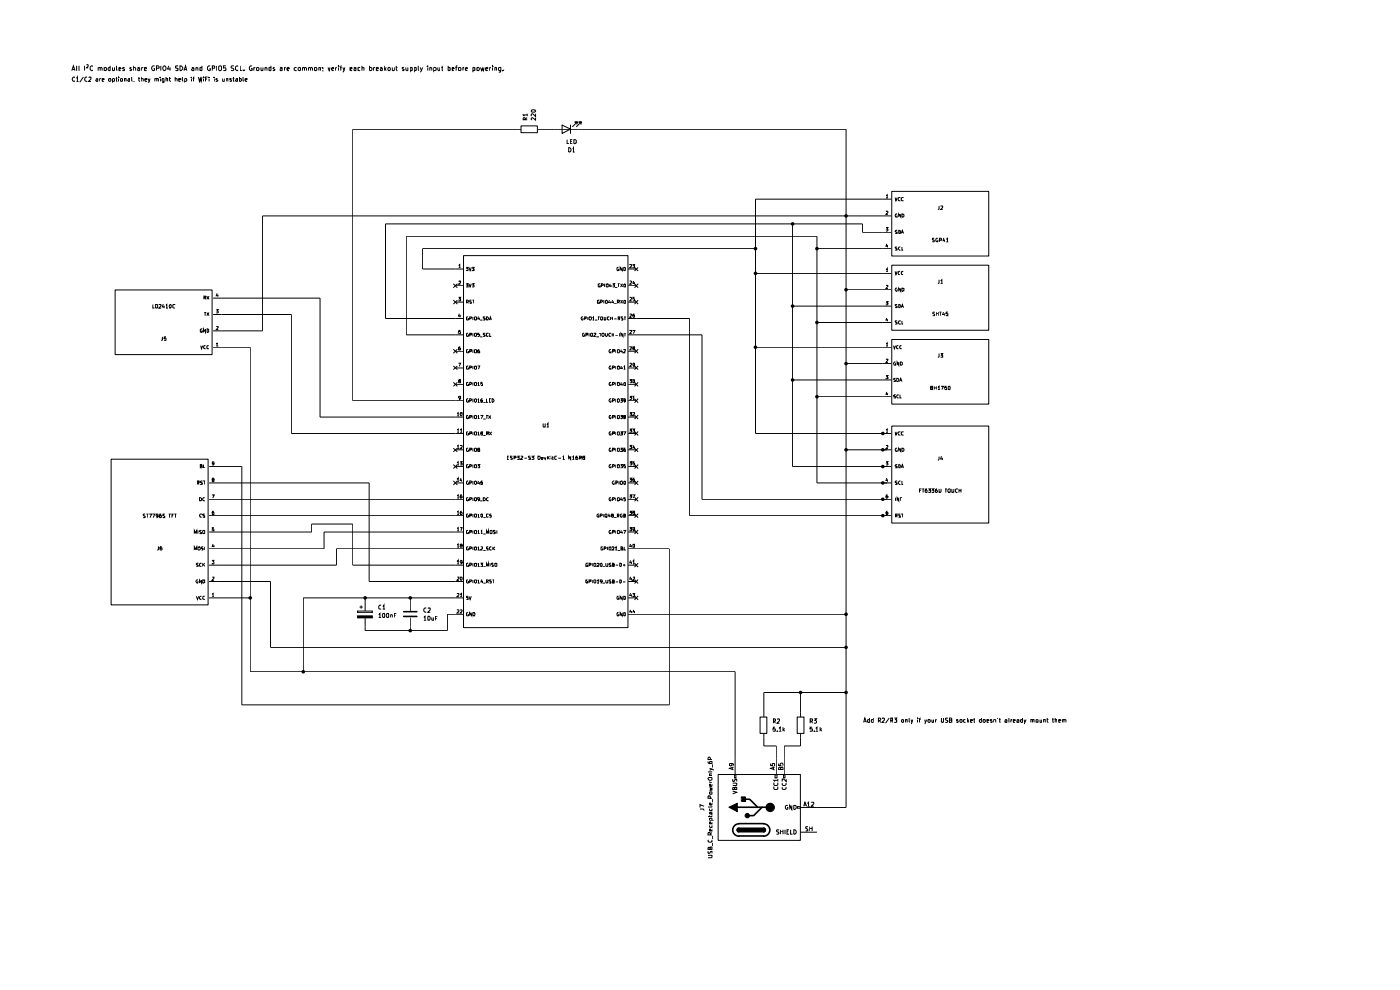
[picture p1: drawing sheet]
<svg xmlns="http://www.w3.org/2000/svg" width="297mm" height="210mm" viewBox="0 0 297 210" stroke-linecap="round" stroke-linejoin="round" font-family="sans-serif">
<g fill="none" stroke="#000" stroke-width=".21">
<path d="M15.2 15l.4-1 .3 1M15.3 14.7h.5M15.9 16.4a.42 .42 0 0 0-.6 .4 .42 .42 0 0 0 .6 .4M16.3 14v1M16.3 16.6l.1-.3v1M16.3 17.3h.4M16.8 14v1M17.7 16.3l-.8 1.1M17.9 14v1M18.4 13.8h.3v.2l-.3 .4h.3M18.5 16.4a.4 .4 0 0 0-.6 .4 .4 .4 0 0 0 .6 .4M18.8 16.4h.5v.4l-.5 .5h.5"/>
<path d="M19.7 14h-.3l-.3 .2v.5l.3 .3 .3-.1M20.4 16.7l.3 .1v.5M20.7 16.8l-.4 .2 .2 .3 .2-.1M20.8 14.4h.4v.6M20.8 14.3v.7M21.2 16.7v.6M21.2 14.5l.2-.2 .3 .2v.5M21.4 16.7l-.2 .1M21.7 16.9l.4-.1-.1-.1h-.3v.5h.3M22.1 14.4l.3-.1 .2 .2v.3l-.2 .2-.3-.1zM23.1 16.7h.3l.1 .1-.1 .5-.4-.2zM23.4 14.4l-.3-.1-.2 .2v.3l.2 .2 .3-.1"/>
<path d="M23.4 14v1M23.9 14.3v.6h.4M23.9 17.2h.4l-.1-.5h-.3v.8M24.3 14.3v.7M24.5 16.7h.4M24.7 14v.8l.2 .2M24.7 16.3v.9l.2 .1M25.1 16.3v.1M25.1 16.7v.6M25.2 14.6h.4l-.1-.3-.3 .1v.5h.4M25.6 16.8l.3-.1 .1 .5h-.4zM26.4 14.4l-.2-.1-.2 .2 .3 .1 .1 .3h-.4"/>
<path d="M26.4 16.8l.3-.1v.6M26.4 16.7v.6M27.2 16.7h.3v.6M27.5 16.8l-.4 .2 .2 .3 .2-.1M27.8 14.4l-.1-.1-.2 .2 .4 .3-.1 .2-.3-.1M27.9 16.3v.8l.2 .2M28.4 14.4l.2-.1 .2 .2v.5M28.4 14v1M28.4 17.2v.2M29.2 14.4l.3-.1 .1 .2v.5M29.4 16.7h.3M29.5 16.3v.8l.2 .2"/>
<path d="M29.6 14.6h-.4l.1 .4 .3-.1M30 16.8h.4v.5M30 16.3v1M30.1 14.3v.7M30.4 14.3l-.3 .2M30.6 14.6h.5l-.1-.3-.4 .1v.5h.5M30.7 16.9l.5-.1v-.1l-.5 .1v.3l.2 .2 .3-.1M31.4 16.7l.3 .6M31.8 16.7l-.2 .7-.2 .1M32.8 14a.45 .45 0 0 0-.6 .5 .45 .45 0 0 0 .6 .4v-.3h-.2M32.8 16.8h.5v.5M32.8 16.7v.6"/>
<path d="M33.2 14.5h.5v-.5h-.5v1M33.3 16.8h.3v.5M34 16.3v.1M34 16.7v.6M34.1 14v1M34.6 14.1l.4-.1a.6 .6 0 0 1 0 1h-.2a.6 .6 0 0 1-.2-.9zM34.8 17.2l-.3 .1-.1-.2 .1-.4h.3v.7h-.3M35.2 16.8l.4-.1v.6M35.2 16.3v1M35.8 14l-.2 .6h.5M35.9 16.7h.3M36 16.3v.8l.2 .2"/>
<path d="M36.1 14.3v.7M37.2 16.8h.4v.5M37.2 16.3v1M37.8 14h-.6v.4l.6 .2v.3h-.6M37.9 16.9l.4-.1v-.1h-.4v.5h.4M38.2 14h.2l.4 .4-.4 .6h-.2zM38.7 16.3v.8l.2 .2M39 15l.4-1 .2 1M39.1 14.7h.4M39.2 17.2l.2 .1 .2-.2-.1-.4h-.3v.8M40.6 16.3v.1M40.6 16.7v.6"/>
<path d="M40.7 14.4l.3-.1 .1 .2v.5M40.9 16.7h.3M41.1 14.6h-.3l-.2 .1 .2 .3 .3-.1M41.2 16.3l-.1 .1v.9M41.6 14.4l.2-.1 .2 .2v.5M41.6 14.3v.7M42.1 16.3l.2 1 .2-.7 .2 .7 .1-1M42.8 14.4h-.4v.5h.4M42.8 14v1M43.2 16.3v.1M43.2 16.7v.6M43.6 16.8h.3"/>
<path d="M44 16.3h-.4v1M44.4 16.3v.1M44.4 16.7v.6M44.5 14h-.2l-.3 .2v.5l.3 .3 .3-.1v-.3h-.2M45 14.5h.5v-.5h-.5v1M45.5 16.3v.1M45.5 16.7v.6M46 14v1M46.1 16.7h-.2l-.1 .1 .4 .3-.1 .2-.3-.1M46.6 14l.4 .1v.7l-.2 .2-.4-.2v-.7zM47.2 16.7v.5h.4M47.6 16.7v.6"/>
<path d="M47.9 14h-.5v.5h.5v.4h-.5M48 16.8l.3-.1v.6M48 16.7v.6M49.1 16.7h-.3v.2l.3 .1-.1 .3-.2-.1M49.4 16.7h.3M49.5 16.3v.9l.2 .1M49.6 14h-.4l-.2 .2 .2 .3 .3 .1 .1 .2-.2 .2-.4-.1M50 16.7h.4v.6M50.4 16.8l-.5 .2 .2 .3 .3-.1M50.5 14h-.2l-.4 .2v.5l.4 .3 .2-.1M50.8 16.7h.3l.1 .1-.2 .5-.2-.1M50.8 16.3v1"/>
<path d="M51 14v1h.4M51.6 16.3v.8l.1 .2M51.7 14.9v.1M52 16.9l.4-.1v-.1l-.4 .1v.3l.1 .2 .3-.1M53.4 14h-.2l-.3 .2v.5l.3 .3 .3-.1v-.3h-.3M53.8 14.3v.7M54.2 14.3l-.4 .2M54.4 14.4l.4-.1 .1 .2v.3l-.1 .2-.4-.1zM55.4 14.3v.6h.4M55.8 14.3v.7M56.2 14.4l.3-.1 .1 .2v.5M56.2 14.3v.7"/>
<path d="M57.5 14.4h-.4v.5h.4M57.5 14v1M58.2 14.4l-.1-.1-.2 .2 .4 .3-.1 .2-.3-.1M59.4 14.4h.5v.6M59.9 14.6h-.5l.1 .4 .4-.1M60.4 14.3v.7M60.6 14.3l-.2 .2M60.9 14.6h.5l-.2-.3-.3 .2v.3l.1 .2 .3-.1M62.9 14.4l-.3-.1-.2 .2 .1 .4h.4M63.2 14.5l.2-.2 .3 .1v.5l-.3 .1-.2-.2zM64.2 14.4l.2-.1 .2 .2v.5M64.2 14.3v.7"/>
<path d="M64.6 14.5l.2-.2 .2 .2v.5M65.4 14.4l.3-.1 .2 .2v.5M65.4 14.3v.7M65.9 14.5l.1-.2 .3 .2v.5M66.7 14.4l.4-.1 .1 .2v.3l-.1 .2-.4-.1zM67.6 14.4h.4v.6M67.6 14.3v.7M68.5 14.9l-.1 .2M68.5 14.4v.1M69.6 14.3l.2 .7 .2-.7M70.4 14.6h.4l-.1-.3-.3 .2v.3l.1 .2 .3-.1M71.2 14.3v.7"/>
<path d="M71.5 14.3l-.3 .2M71.8 14h.1M71.8 14.3v.7M72.1 14.3h.4M72.5 14h-.2v1M72.7 14.3l.3 .7M73.1 14.3l-.4 1M74.2 14.6h.5l-.1-.3-.4 .1v.5h.5M75.1 14.4h.4v.6M75.5 14.6h-.4l.1 .4 .3-.1M76.4 14.4h-.5v.5h.5M76.8 14.4h.4v.6"/>
<path d="M76.8 14v1M78.4 14.4l.2-.1 .3 .2-.1 .4h-.4M78.4 14v1M79.2 14.3v.7M79.6 14.3l-.4 .2M79.8 14.6h.5l-.1-.3-.4 .1v.5h.5M80.7 14.4l.2-.1 .2 .2v.5M81.1 14.6h-.4l.1 .4 .3-.1M81.5 14v1M81.6 14.6l.4 .4M82 14.3l-.5 .4M82.3 14.5l.2-.2 .3 .2v.3l-.2 .2-.3-.2z"/>
<path d="M83.2 14.3v.6h.4M83.6 14.3v.7M84 14.3h.3M84.1 14v.8l.2 .2M85.7 14.4l-.3-.1-.1 .3 .5 .2-.2 .2-.3-.1M86.1 14.3v.5l.2 .2 .2-.1M86.5 14.3v.7M87 14.4h.5v.5h-.5M87 14.3v1M87.9 14.4h.4v.5h-.4M87.9 14.3v1M88.7 14v.8l.2 .2"/>
<path d="M89.1 14.3l.3 .7M89.7 14.3l-.6 1M90.8 14h.1M90.8 14.3v.7M91.2 14.4l.2-.1 .2 .2v.5M91.2 14.3v.7M92 14.4l.3-.1 .2 .2v.4h-.5M92 14.3v1M92.9 14.3v.5l.1 .2 .3-.1M93.3 14.3v.7M93.6 14.3h.4M93.8 14v.9l.2 .1"/>
<path d="M95.1 14.4h.4v.5h-.4M95.1 14v1M95.9 14.6h.4l-.1-.3-.3 .1v.5h.4M96.6 14.3h.4M97 14h-.2v1M97.3 14.4l.3-.1 .2 .2v.3l-.2 .2-.3-.1zM98.2 14.3v.7M98.5 14.3l-.3 .2M98.7 14.6h.4v-.3l-.4 .2v.3l.2 .2 .2-.1M100.3 14.4h.4v.5h-.4M100.3 14.3v1M101.2 14.4l.3-.1 .2 .2v.3l-.2 .2-.3-.1z"/>
<path d="M101.9 14.3l.3 .7 .2-.5 .1 .5 .2-.7M103 14.6h.5l-.1-.3-.4 .1v.5h.5M103.9 14.3v.7M104.1 14.3l-.2 .2M104.5 14h.1M104.5 14.3v.7M105 14.4h.3v.6M105 14.3v.7M106.3 14.3v.8l-.2 .2-.3-.1M106.3 14.4l-.4-.1-.2 .2v.3l.2 .2 .4-.1M106.7 14.9v.1M110.5 26.7h3.5v1.4h-3.5z"/>
<path d="M110.6 27.4h-35.8v57.6h23.6M111.4 25.4l-.1-.4-.3 .1v.3h.8M111.8 24.4h-.8l.2 .2M111.8 25l-.4 .2M111.8 24.1v.5M112.8 23.4a.53 .53 0 0 1 .8 .2l-.2 .2h-.5l-.2-.2zM113.6 25v.5l-.7-.5-.2 .1 .1 .4M113.6 24.1v.6l-.7-.6-.2 .2 .1 .3M114 27.4h65.5v143.9h-9.7M119.2 26.5l1.8 .9-1.8 .9zM120.3 29.6v.9h.4M120.6 31.3a.47 .47 0 0 1 .6 .5 .47 .47 0 0 1-.6 .5z"/>
<path d="M121 30.1h.3M121 26.5v1.8M121.4 29.6h-.4v.9h.4M121.5 31.6l.2-.3v1M121.5 32.3h.4M121.7 29.6h.4l.2 .2v.5l-.3 .2h-.3zM122.4 26.4v-.5h-.5h.5l-1 1M123.3 26.4v-.5h-.5h.5l-1 1M97.3 56.3l.2-.2v.7M97.3 59.7h.4v.2l-.4 .4h.4M97.3 56.8h.4M98.3 54.2h34.9v78.9h-34.9z"/>
<path d="M98.9 56.7h.4l-.2 .3 .2 .1v.2h-.4M99.5 56.7l.2 .7 .3-.7M100.2 56.7h.4l-.3 .3h.2l.1 .3h-.4M131.2 56.7h-.2l-.1 .2 .1 .5 .3-.1v-.2h-.2M132 56.7v.7l-.4-.7v.7M132.3 56.7l.4 .1-.1 .6h-.3zM133.3 57.1h1.7M133.6 56.2l.3-.1 .1 .2-.4 .5h.4M133.6 59.7l.3-.1 .1 .2-.4 .5h.4M134.2 56.1h.4l-.2 .3 .2 .1v.3l-.4-.1M134.4 59.6l-.1 .5h.4M134.6 59.9v.4"/>
<path d="M134.6 56.7l.8 .8M135.4 56.7l-.8 .8M160.3 52.7h-70.6v4.4h8.7M160.3 58h28.8M168.1 47.5v51.5h21M173.3 52.7h15.8M188 57.2l.2-.2v.7M188 41.5l.2-.2v.7M188 44.9l.2-.1 .2 .2-.4 .5h.4M188 48.3h.4l-.3 .3h.2l.1 .2-.2 .2-.2-.1M188 57.7h.4M188 42h.4"/>
<path d="M188.1 51.7l-.1 .5h.4M188.3 52v.5M189.1 45.8h-133.4v24.4h-10.5M189.1 49.3h-6.1v-1.8h-101.2v20.1h16.6M189.1 42.2h-28.8v49.7h28.8M189.2 56.3h20.6v13.8h-20.6zM189.2 40.6h20.6v13.7h-20.6zM189.9 57.6l.2 .6 .2-.6M189.9 41.9l.2 .7 .2-.7M190.3 45.5l-.1-.1a.38 .38 0 0 0-.3 .3 .38 .38 0 0 0 .2 .4h.2l-.1-.3M190.3 48.9l-.2-.1-.2 .2 .4 .3v.2h-.4M190.3 52.4h-.3l-.1 .2a.29 .29 0 0 1 .3 .1 .29 .29 0 0 1 0 .4l-.3-.1"/>
<path d="M190.7 48.8l.3 .2-.1 .5h-.2zM190.9 57.7l-.1-.1a.38 .38 0 0 0-.3 .3 .38 .38 0 0 0 .2 .3h.2M190.9 42l-.2-.1-.2 .3 .2 .4 .2-.1M191 52.4h-.3l-.1 .3 .2 .4 .2-.1M191.1 45.4v.7l-.4-.7v.7M191.2 49.5l.2-.7 .3 .7M191.3 49.4h.3M191.3 45.4l.5 .1v.4l-.2 .2h-.3zM191.3 52.4v.7h.3M191.6 57.7l-.1-.1a.38 .38 0 0 0-.3 .3 .38 .38 0 0 0 .1 .3h.3M191.6 42l-.3-.1-.1 .3 .1 .4 .3-.1M198.2 50.5h-.3l-.1 .2 .4 .3v.2h-.4"/>
<path d="M199 50.5l-.5 .2 .1 .5 .3 .1v-.3M199.2 59.3v.7l-.2 .1M199.2 43.7v.6l-.2 .1M199.3 51h.3l.1-.4-.4-.1v.8M199.6 59.6l.2-.3v.8M199.6 43.8h.4v.2l-.4 .4h.4M200.2 50.5l-.1 .5h.4M200.4 50.8v.5M200.7 50.7l.3-.2v.8M200.7 51.3h.5M24.4 61.5h20.6v13.7h-20.6zM32.4 64.6v.8h.4"/>
<path d="M33 64.6l.4 .1v.6l-.4 .1zM33.8 64.7l.3-.1 .1 .2-.5 .6h.5M34.5 71.5v.6l-.3 .1M34.6 64.5l-.1 .6h.5M34.8 64.8v.6M35.2 64.8l.2-.2v.8M35.2 71.5h-.3l-.1 .3 .3-.1 .1 .4h-.4M35.2 65.4h.4M36.1 64.6l.2 .2v.4l-.2 .2a.51 .51 0 0 1 0-.8zM37.1 64.7l-.4-.1v.2v.4l.2 .2 .2-.1M42.6 73.3l.2 .7 .2-.7M42.8 69.8h-.1l-.2 .1v.5l.2 .1 .2-.1v-.2h-.1"/>
<path d="M43.3 63.2h.3v-.4h-.3v.7M43.3 66.3h.4M43.4 63.2l.3 .3M43.5 66.3v.7M43.6 73.3h-.3a.32 .32 0 0 0-.1 .4 .32 .32 0 0 0 .4 .2M43.6 69.8v.7l-.4-.7v.7M43.9 66.3l.5 .7M43.9 62.8l.5 .7M43.9 69.8l.4 .1v.5l-.2 .1h-.2zM44.3 73.3h-.3a.32 .32 0 0 0-.1 .4 .32 .32 0 0 0 .4 .2M44.4 66.3l-.5 .7M44.4 62.8l-.5 .7"/>
<path d="M45.2 73.7h7.9v68.8h102.9v21.8M45.2 66.7h16.6v25.2h36.6M45.2 63.2h22.7v25.3h30.5M45.9 72.9l.2-.2v.7M45.9 69.3h.4l-.4 .6h.4M45.9 65.7h.4l-.2 .2 .2 .4-.4 .1M45.9 73.4h.4M46.1 62.2l-.2 .5h.4M46.2 62.5v.4M96.2 60.2l.8 .8M96.2 63.7l.8 .8M96.2 77.6l.8 .8"/>
<path d="M96.2 74.1l.8 .8M96.6 60.6h1.8M96.6 64.1h1.8M96.6 74.5h1.8M96.6 78.1h1.8M97 60.2l-.8 .8M97 63.7l-.8 .8M97 77.6l-.8 .8M97 74.1l-.8 .8M97.3 63.1h.4l-.3 .3h.3v.3h-.4M97.3 77h.4l-.3 .7M97.4 66.5l-.1 .6h.4"/>
<path d="M97.6 73.6l-.3 .2v.4h.4l-.1-.4h-.2l-.1 .2M97.6 66.8v.5M97.7 70.1h-.3l-.1 .3h.3l.1 .3h-.4M98.4 71h-12.2v-20.9h87.1v52.3h15.8M98.9 60.2h.4l-.2 .2 .2 .1v.4h-.4M99 64.1l.4-.2-.2-.2h-.2v.6M99.1 64.1l.3 .2M99.3 67.2l-.3 .1v.5h.4v-.2h-.2M99.3 70.7l-.3 .1v.5h.4v-.3h-.2M99.3 74.2h-.3l.1 .6h.3v-.2h-.2M99.3 77.7h-.3l.1 .6 .3-.1v-.1h-.2M99.5 60.2l.2 .7 .3-.7"/>
<path d="M99.6 67.6h.3l.2-.3-.5-.1v.7M99.6 71h.4l.1-.2-.5-.1v.7M99.6 74.5h.4l.1-.3h-.5v.6M99.6 78h.4l.1-.2-.5-.2v.7M100 63.7h-.4v.3l.4 .1v.2h-.4M100.2 60.2h.4l-.3 .2 .3 .4-.4 .1M100.2 63.7h.4M100.3 67.2v.7M100.3 70.7v.7M100.3 74.2v.6M100.3 77.6v.7M100.4 63.7v.6"/>
<path d="M100.7 67.3h.4v.5h-.4zM100.7 70.8h.4v.5h-.4zM100.7 74.2h.4l-.1 .6h-.3zM100.7 77.7h.4l-.1 .6-.3-.1zM101.3 77.6h.5l-.3 .7M101.5 67.1l-.2 .5h.5M101.7 70.7h-.4v.3l.4-.1 .1 .3-.2 .2-.3-.1M101.7 74.2l-.4 .1v.5h.5l-.1-.4h-.3l-.1 .2M101.7 67.4v.5M101.8 67.9h.6M101.8 71.5h.6M102.9 67.2h-.4v.3l.4 .1-.1 .3-.3-.1"/>
<path d="M102.9 70.7l-.4 .1v.1l.4 .3-.1 .2-.3-.1M103.2 67.2h.3a.37 .37 0 0 1 .1 .5 .37 .37 0 0 1-.4 .2zM103.6 70.8h-.4v.5h.4M103.8 67.9l.2-.7 .2 .7M103.9 70.7v.7h.3M103.9 67.6h.3M123.7 67.2h-.3a.32 .32 0 0 0-.1 .4 .32 .32 0 0 0 .4 .2l-.1-.2M123.9 70.7l-.3 .1v.5h.4v-.3h-.1M124 67.6h.3l.1-.4h-.4v.7M124.3 71h.3l.1-.2-.4-.1v.7M124.7 67.2v.7M125 70.7v.7"/>
<path d="M125 67.2h.4l.1 .2-.2 .5-.3-.3zM125.3 70.8h.4v.5h-.4zM125.7 67.4l.2-.2v.7M125.7 67.9h.4M126 70.8h.4l-.4 .6h.4M126.2 67.9h.5M126.5 71.5h.6M126.8 67.2h.4M127 67.2v.7M127.1 63.7h-.2l-.2 .1 .1 .5h.4v-.2h-.2M127.1 70.7h.4M127.2 60.3h-.3l.1 .6h.3v-.3h-.1"/>
<path d="M127.3 70.7v.7M127.4 64.1l.4-.2-.1-.2h-.3v.6M127.4 67.3h.4v.5h-.4zM127.6 60.5h.3l.1-.1-.4-.2v.7M127.8 70.7h.3l.1 .2-.2 .5-.3-.3zM128.1 63.7v.6M128.2 67.2l.1 .7 .2-.1v-.6M128.3 60.2v.7M128.4 70.7v.5l.2 .2 .3-.2v-.5M128.6 60.3h.4l-.1 .6-.3-.1zM128.6 63.7l.3 .1-.1 .5h-.4v-.5zM129.3 63.7l-.2 .5h.4"/>
<path d="M129.3 67.2h-.4v.2v.4h.4M129.4 60.2l-.1 .5h.4M129.4 63.9v.4M129.5 70.8l-.2-.1a.32 .32 0 0 0-.2 .4 .32 .32 0 0 0 .4 .2M129.5 67.2v.7M129.5 67.5h.5M129.6 74.2h-.2l-.2 .2 .2 .4h.2l-.1-.2M129.6 77.7l-.1-.1a.38 .38 0 0 0-.3 .3 .38 .38 0 0 0 .2 .4h.2l-.1-.2M129.6 60.4v.5M129.9 71h.3M129.9 70.7v.7M130 60.2h.4l-.3 .2 .3 .4-.4 .1"/>
<path d="M130 63.7l-.2 .5h.4M130 74.5h.3l.1-.3h-.4v.6M130 78h.3l.1-.2-.4-.2v.7M130 67.2v.7M130.1 63.9v.4M130.2 70.7v.7M130.3 67.6h.5M130.3 64.4h.5M130.5 61h.5M130.6 71.1h.5M130.6 74.2v.6M130.6 77.6v.7"/>
<path d="M131 64.1l.4-.1v-.3h-.4v.6M131.1 74.2h.3l-.1 .6h-.3zM131.1 77.6l.3 .1-.1 .6-.3-.1zM131.1 60.2h.4M131.1 67.6h.3l.1-.4h-.4v.7M131.1 64.1l.3 .2M131.2 60.2v.7M131.3 67.6l.2 .3M131.4 70.7v.7M131.7 60.2l.4 .7M131.7 63.7l.4 .6M131.8 74.2l-.1 .4h.4"/>
<path d="M131.8 77.6l-.1 .5h.4M132 74.4v.4M132 77.9v.4M132.1 60.2l-.4 .7M132.1 63.7l-.4 .6M132.2 67.2h-.4v.3l.4 .1-.1 .3-.3-.1M132.2 70.7v.7l-.5-.7v.7M132.3 60.4l.2-.2 .2 .1v.6l-.4-.1zM132.3 63.8l.2-.1h.2v.6h-.4zM132.3 74.2h.4v.2l-.5 .4h.5M132.3 77.8l.2-.2v.7M132.3 78.3h.4"/>
<path d="M132.4 67.2h.4M132.4 70.7h.4M132.6 67.2v.7M132.6 70.7v.7M133.3 67.6h13v41.8h42.8M133.3 71h15.6v34.9h40.2M133.3 60.6h1.7M133.3 64.1h1.7M133.3 74.5h1.7M133.3 78.1h1.7M133.6 63.2l.3-.1 .1 .1-.4 .6h.4M133.6 66.6l.4 .1-.4 .6h.4"/>
<path d="M133.6 70.2h.4l-.4 .6h.4M133.6 73.7l.3-.1 .1 .1-.4 .5h.4M133.6 77.1l.3-.1 .1 .2-.4 .5h.4M134.2 70.1h.5l-.3 .7M134.4 73.8l-.1-.2h.3v.2l-.3 .1v.3h.3l-.1-.4M134.6 63.1h-.3v.3h.3v.3h-.3M134.6 66.6h-.2l-.1 .2v.4l.2 .1 .1-.4-.3 .1M134.6 77.4l-.3 .1 .1-.5 .2 .1v.4l-.1 .2h-.2M134.6 63.7l.8 .8M134.6 60.2l.8 .8M134.6 74.1l.8 .8M134.6 77.6l.8 .8"/>
<path d="M135.4 63.7l-.8 .8M135.4 60.2l-.8 .8M135.4 74.1l-.8 .8M135.4 77.6l-.8 .8M160.3 73.7h28.8M168.1 64.9h21M173.3 68.4h15.8M179.5 61.5h9.6M179.5 77.1h9.6M188 60.5l.4 .1-.4 .6h.4M188 64h.4l-.3 .3h.2l.1 .2-.2 .2-.2-.1M188 72.9l.2-.2v.7"/>
<path d="M188 76.3h.4l-.4 .6h.4M188 79.7h.4l-.3 .2 .3 .4h-.4M188 73.4h.4M188.1 67.5l-.1 .4h.4M188.3 67.7v.5M189.2 72h20.6v13.7h-20.6zM189.6 73.3l.1 .7 .3-.7M190 76.8h-.3l-.1 .2 .1 .5h.3l-.1-.4M190.3 61.1h-.2l-.2 .3 .3 .4 .1-.1-.1-.2M190.3 64.6l-.4 .1 .4 .3v.2h-.4M190.3 68.1l-.4 .1 .4 .3-.1 .2h-.3M190.6 73.3h-.3a.32 .32 0 0 0-.1 .4 .32 .32 0 0 0 .4 .2"/>
<path d="M190.7 64.6h.2l.1 .2v.3l-.3 .2zM190.7 76.8v.7l-.4-.7v.7M191 68.2l-.3-.1-.1 .2 .1 .4h.3M191 76.8l.4 .2v.3l-.1 .2h-.3zM191.1 61.1v.7l-.4-.7v.7M191.2 65.3l.2-.7 .3 .7M191.3 73.3h-.3a.32 .32 0 0 0-.1 .4 .32 .32 0 0 0 .4 .2M191.3 65h.3M191.3 61.1l.5 .1v.4l-.3 .2h-.2zM191.3 68.1v.6h.3M198.3 66.3l-.3-.1-.1 .2 .4 .3-.1 .3h-.3M198.6 66.2v.8"/>
<path d="M198.6 66.5h.4M199 66.2v.8M199.2 75v.7l-.2 .1M199.3 66.2h.4M199.6 75h.4l-.3 .3 .3 .1v.4h-.4M199.6 66.2v.8M199.6 60.1h.4M200.1 66.2l-.1 .5h.4M200.3 66.5v.5M201.1 66.2h-.4v.3h.4v.5l-.4-.1M23.6 97.4h20.5v30.9h-20.5zM42.5 98.9l.3-.1v-.3h-.3v.7h.3l.1-.1-.1-.2"/>
<path d="M43.2 98.5v.7h.3M44.4 99h6.9v50.5h90.7v-33.1h-8.7M45.4 98.3l-.4 .1 .1-.4h.3v.5l-.1 .1h-.3M96.2 98.5l.8 .9M96.2 95.1l.8 .7M96.2 81.1l.8 .9M96.6 99h1.8M96.6 81.5h1.8M96.6 95.4h1.8M97 87.7l.2-.2v.7M97 91.2l.2-.2v.7M97 94.7l.2-.2v.7"/>
<path d="M97 98.2l.2-.2v.6M97 88.2h.4M97 91.7h.4M97 95.2h.4M97 98.6h.4M97 98.5l-.8 .9M97 95.1l-.8 .7M97 81.1l-.8 .9M97.4 80.9l-.1-.2 .3-.2 .1 .3-.4 .1 .1 .3h.3l-.1-.3M97.6 91.2l.3-.2v.7M97.6 94.6h.4v.2l-.4 .4h.4M97.6 98h.4l-.2 .2 .2 .1v.3h-.4"/>
<path d="M97.6 91.7h.4M97.7 84.3l-.3 .2-.1-.3 .4-.1v.5l-.3 .1M97.7 87.5l.3 .1v.4l-.1 .2-.3-.2zM99.3 81.2h-.3l.1 .6h.3v-.3h-.2M99.3 84.7l-.2-.1-.1 .1v.5l.1 .1h.3v-.3h-.2M99.3 88.1l-.3 .1v.5h.4v-.2h-.2M99.3 91.6l-.3 .1 .1 .6 .3-.1v-.3h-.2M99.3 95.1l-.3 .1 .1 .6 .3-.1v-.2h-.2M99.3 98.6h-.3l.1 .6h.3v-.2h-.2M99.6 81.5h.3l.2-.2-.5-.2v.7M99.6 85l.5-.2-.2-.2h-.3v.7M99.6 88.5h.4l.1-.3-.5-.1v.7"/>
<path d="M99.6 91.9h.4l.1-.2-.5-.1v.7M99.6 95.4h.4v-.3h-.4v.7M99.6 98.9h.4l.1-.2-.5-.2v.7M100.3 81.1v.7M100.3 84.6v.7M100.3 88.1v.7M100.3 91.6v.7M100.3 95.1v.7M100.3 98.5v.7M100.7 81.2h.4l-.1 .6-.3-.1zM100.7 88.2h.4v.5h-.4zM100.7 91.7h.4l-.1 .6-.3-.1z"/>
<path d="M100.7 95.2h.4l-.1 .6-.3-.1zM100.7 98.6h.4l-.1 .6-.3-.1zM100.8 84.6l.3 .1v.5l-.2 .1-.2-.1v-.5zM101.3 81.4l.2-.3v.7M101.3 84.8l.2-.2v.7M101.3 88.3l.2-.2v.7M101.3 91.8l.2-.2v.7M101.3 98.5h.5l-.3 .3 .3 .3-.5 .1M101.3 81.8h.5M101.3 85.3h.5M101.3 88.8h.5M101.3 92.3h.5"/>
<path d="M101.5 95.4l-.2-.1 .1-.2h.3l.1 .1-.5 .2 .1 .4 .4-.1-.2-.3M101.9 88.1h.5l-.3 .7M102.1 91.9l-.1-.2 .4-.1v.3h-.4l.1 .4h.3l-.1-.4M102.4 81.1h-.4v.3h.4v.4h-.4M102.4 84.6l-.4 .1v.6h.3l.1-.4-.4 .1M102.5 85.3h.5M102.5 88.9h.5M102.5 92.4h.5M103.1 88.1h.4M103.2 84.6v.7h.3M103.2 91.9h.3l.1-.2-.4-.1v.7M103.3 88.1v.7"/>
<path d="M103.4 91.9l.2 .4M103.6 88.1l.5 .7M103.8 84.9h.2M103.8 91.6l.5 .7M104.1 84.6h-.3v.7h.3M104.1 88.1l-.5 .7M104.3 91.6l-.5 .7M104.4 84.6l.4 .3-.2 .4h-.2zM107.6 97.1h.3M107.9 96.8h-.3v.6h.3M108.7 96.8h-.4v.2l.4 .3-.1 .1h-.3M109 97.1h.4l.1-.2-.5-.1v.6"/>
<path d="M109.7 96.8h.4l-.2 .2 .2 .1v.3h-.4M110.5 96.8h.3l.1 .1-.5 .5h.5M111.2 97.2h.6M112.5 96.8l-.4 .1 .4 .3v.2h-.4M112.8 96.8h.5l-.3 .2h.2l.1 .4h-.5M114.1 96.8h.4l.1 .2-.1 .4h-.4zM114.9 97.2h.3v-.2h-.3v.4h.3M115.2 89.8l.1 .8h.3v-.8M115.5 97l.1 .4 .2-.4M116 90.1l.2-.3v.8M116 90.6h.4M116.2 96.8v.6"/>
<path d="M116.2 97l.4 .4M116.6 96.8l-.4 .4M116.9 96.8h.1M116.9 97v.4M117.2 97h.2M117.3 96.8v.6h.1M118.1 96.8l-.4 .1v.5h.4M118.4 97.2h.6M119.4 96.9l.1-.1v.6M119.4 97.4h.4M121.1 96.8v.6l-.5-.6v.6M121.4 96.9l.3-.1v.6"/>
<path d="M121.4 97.4h.4M122.5 96.8h-.2l-.1 .1v.5h.4l-.1-.4h-.2l-.1 .2M122.9 97.1h.4l.1-.2-.5-.1v.6M123.1 97.1l.3 .3M123.8 97l-.2-.1 .4-.1v.2l-.4 .2 .1 .2h.3v-.3l-.1-.1M129.6 81.2l-.1-.1a.38 .38 0 0 0-.3 .3 .38 .38 0 0 0 .2 .4h.2l-.1-.3M129.6 84.7l-.2-.1-.2 .3 .2 .4h.2l-.1-.3M129.6 88.1h-.2a.32 .32 0 0 0-.2 .4 .32 .32 0 0 0 .4 .2l-.1-.2M129.6 91.6h-.2l-.2 .3 .2 .4h.2l-.1-.4M129.6 95.1h-.2l-.2 .3 .2 .4h.2l-.1-.3M129.6 98.6l-.1-.1a.38 .38 0 0 0-.3 .3 .38 .38 0 0 0 .2 .4h.2l-.1-.2M130 81.5l.4-.1-.2-.3h-.2v.7"/>
<path d="M130 85l.4-.2-.2-.2h-.2v.7M130 88.5h.3l.1-.3-.4-.1v.7M130 91.9h.3l.1-.2-.4-.1v.7M130 95.4h.3v-.3h-.3v.7M130 98.9h.3l.1-.2-.4-.2v.7M130.6 81.1v.7M130.6 84.6v.7M130.6 88.1v.7M130.6 91.6v.7M130.6 95.1v.7M130.6 98.5v.7M131.1 81.1l.3 .1-.1 .6-.3-.1z"/>
<path d="M131.1 84.6l.3 .1v.5l-.2 .1-.2-.1zM131.1 88.1l.3 .1v.5l-.2 .1-.2-.1zM131.1 91.6l.3 .1-.1 .6-.3-.1zM131.1 95.1l.3 .1-.1 .6-.3-.1zM131.1 98.5l.3 .1-.1 .6-.3-.1zM131.7 84.6h.4l-.3 .3 .3 .1v.2l-.2 .1h-.2M131.7 88.1h.4l-.3 .3h.2l.1 .2-.2 .2-.2-.1M131.7 91.6h.4l-.3 .3h.3l-.1 .4-.3-.1M131.7 95.1h.4l-.3 .2 .3 .4h-.4M131.7 98.5h.4l-.3 .3 .3 .3-.4 .1M131.8 81.1l-.1 .5h.4M132 81.4v.4"/>
<path d="M132.2 91.6h.6l-.4 .7M132.3 81.3l.2-.2 .2 .1v.6l-.4-.1zM132.4 88.4l-.1-.3h.4v.3l-.4 .1 .1 .3 .3-.1-.1-.3M132.7 84.9l-.3 .2-.1-.4h.4v.5l-.3 .1M132.7 95.1h-.3l-.1 .1v.5l.4 .1-.1-.5-.3 .2M132.7 98.5h-.4v.4h.4v.3h-.4M133.3 99h1.7M133.3 81.5h1.7M133.3 85h1.7M133.3 88.5h1.7M133.3 91.9h1.7M133.3 95.4h1.7"/>
<path d="M133.6 80.5h.4l-.2 .3 .2 .3-.4 .1M133.6 84.1h.4l-.2 .2h.1l.1 .3-.1 .1h-.3M133.6 87.5h.4l-.2 .3h.1l.1 .2-.1 .2-.3-.1M133.6 91h.4l-.2 .3 .2 .1-.1 .3-.3-.1M133.6 94.5h.4l-.2 .2 .2 .4h-.4M133.6 98h.4l-.2 .2 .2 .3-.4 .1M134.2 91h.4l-.2 .3h.2v.4l-.4-.1M134.3 80.6h.3v.6h-.3zM134.3 84.2l.1-.1v.6M134.3 87.6l.3-.1v.3l-.4 .4h.4M134.3 84.7h.3M134.4 94.5l-.1 .5h.4"/>
<path d="M134.6 98h-.3v.3h.3v.3h-.3M134.6 94.7v.5M134.6 81.1l.8 .9M134.6 84.6l.8 .8M134.6 88l.8 .9M134.6 91.5l.8 .9M134.6 95.1l.8 .7M134.6 98.5l.8 .9M135.4 81.1l-.8 .9M135.4 84.6l-.8 .8M135.4 88l-.8 .9M135.4 91.5l-.8 .9"/>
<path d="M135.4 95.1l-.8 .7M135.4 98.5l-.8 .9M168.1 80.6h21M173.3 84.2h15.8M179.5 95.4h9.6M188 91.2l.2-.2v.7M188 94.6l.3-.1 .1 .2-.4 .5h.4M188 98h.4l-.3 .2 .3 .3-.4 .1M188 91.7h.4M188.1 83.1l-.1 .5h.4M188.3 83.4v.4M189.2 90.4h20.6v20.5h-20.6z"/>
<path d="M189.9 91.6l.2 .7 .2-.7M190 80.3h-.4v.1l.4 .3v.2h-.4M190 83.8l-.3-.1-.1 .2 .4 .3v.2h-.4M190.2 80.3l.5 .1v.4l-.2 .1h-.3zM190.3 95.1h-.2l-.2 .3 .2 .4h.2l-.1-.3M190.3 98.6l-.2-.1-.2 .2 .4 .3v.2h-.4M190.7 98.5l.3 .2-.1 .5h-.2zM190.7 83.8l-.2-.1-.3 .2v.3l.5 .2M190.8 80.9l.3-.6 .2 .6M190.9 91.7l-.2-.1-.2 .3 .2 .4 .2-.1M190.9 83.7v.7h.4M190.9 80.8h.4"/>
<path d="M191.1 95.1v.7l-.4-.7v.7M191.2 99.2l.2-.7 .3 .7M191.3 99.1h.3M191.3 95.1l.5 .1v.4l-.2 .2h-.3zM191.6 91.7l-.3-.1-.1 .3 .1 .4 .3-.1M197.4 82.3l.5-.1v-.2h-.5v.6h.5v-.3h-.2M198.2 82v.6M198.2 82.3h.4M198.6 82v.6M199 82.1l.2-.1v.6M199 82.6h.4M199.2 96.9v.5l-.2 .2"/>
<path d="M199.6 82h.5l-.3 .6M199.7 96.8l-.1 .6h.5M199.9 97.1v.5M200.8 82h-.3l-.1 .3 .3-.1 .1 .4h-.4M201.2 82h.3v.6l-.3-.1zM30.8 109h-.3l-.1 .3a.29 .29 0 0 1 .3 .2 .29 .29 0 0 1-.1 .3l-.2-.1M31.1 109h.4M31.2 109v.8M31.7 109h.5l-.4 .8M32.3 109h.5l-.3 .8M33.5 109.4l-.2 .2-.2-.2 .1-.4 .3 .1v.5l-.3 .2M33.6 115.9v.7l-.2 .1"/>
<path d="M34.2 109h-.3v.7l.2 .1 .2-.2-.2-.3-.2 .2M34.3 115.9l-.4 .2v.5h.5v-.4h-.3l-.2 .1M35 109h-.4l-.1 .3a.34 .34 0 0 1 .4 .1 .34 .34 0 0 1 0 .4l-.4-.1M35.8 109h.4M36 109v.8M36.5 109.4h.2M36.8 109h-.3v.8M37 109h.4M37.2 109v.8M41.2 116.7v-.7l.3 .5 .2-.5v.7M41.2 113.2v-.7l.3 .5 .2-.5v.7M41.9 102.4h.3v-.4h-.3v.8"/>
<path d="M42 116.1h.4l.1 .4-.2 .2-.3-.1zM42 112.5v.7M42 102.4l.2 .4M42.1 119.5h-.3l-.1 .1 .4 .4-.1 .1h-.3M42.3 105.6l.5 .1v.4l-.3 .2h-.2zM42.8 119.5h-.2l-.3 .1v.5h.5M42.8 112.5l-.5 .1v.2l.5 .2-.1 .2h-.4M42.8 109.1l-.3-.1a.32 .32 0 0 0-.1 .5 .32 .32 0 0 0 .4 .1M42.9 102.1l-.2-.1-.2 .2 .4 .2v.3h-.4M43 112.6h.4l-.1 .6-.3-.1zM43 119.5v.6M43.1 116.1h-.3v.2l.3 .1-.1 .3h-.2"/>
<path d="M43.1 102h.4M43.2 119.8l.2 .3M43.3 102v.8M43.4 109l-.4 .1 .4 .4v.1h-.4M43.4 105.6l-.4 .1v.4l.3 .2 .1-.1M43.4 119.5l-.4 .4M43.4 116v.7M44.4 102.4h33.9v21h20.1M44.4 112.9h21.7v-1.7h8.7v8.7h23.6M44.4 109.4h54M44.4 105.9h54M45 118.9h.4l-.2 .2 .2 .1v.3h-.4"/>
<path d="M45 105h.5l-.4 .7M45.1 101.8l-.1-.3 .3-.1 .1 .4h-.4l.1 .4 .3-.1-.1-.3M45.2 115.4l-.2 .5h.5M45.4 111.9h-.4v.4l.3-.1 .1 .4-.4-.1M45.4 108.5h-.3l-.1 .1v.5h.4v-.4l-.4 .1M45.4 115.6v.5M96.2 102l.8 .9M96.6 102.4h1.8M97 101.7l.2-.3v.8M97 105.2l.2-.2v.7M97 108.6l.2-.1v.6M97 112.1l.2-.2v.7"/>
<path d="M97 115.6l.2-.2v.7M97 119.1l.2-.2v.7M97 102.2h.4M97 105.7h.4M97 109.1h.4M97 112.6h.4M97 116.1h.4M97 119.6h.4M97 102l-.8 .9M97.6 111.9h.4l-.2 .7M97.8 101.4l-.2 .5h.4M97.8 115.7l-.2-.1 .2-.2 .2 .1v.1l-.4 .2 .1 .3h.3v-.4h-.1"/>
<path d="M98 108.5h-.3l-.1 .5 .1 .1 .3-.1v-.3l-.4 .1M98 101.7v.5M98 105h-.3l-.1 .3 .4-.1v.4h-.4M98 119.2l-.3 .1-.1-.3 .2-.1 .2 .1v.5l-.3 .1M98.4 116.4h-27v3.5h-27M98.4 112.9h-29.7v3.5h-24.3M99.3 102.1l-.2-.1-.1 .2v.4l.1 .2 .3-.1v-.3h-.2M99.3 105.6l-.3 .1v.5h.4v-.3h-.2M99.3 109l-.3 .1v.5h.4v-.2h-.2M99.3 112.5l-.3 .1 .1 .6 .3-.1v-.2h-.2M99.3 116.1h-.3l.1 .6 .3-.1v-.2h-.2M99.3 119.5h-.3l.1 .6h.3v-.2h-.2"/>
<path d="M99.6 102.4h.3l.2-.2-.5-.2v.8M99.6 105.9h.3l.2-.2-.5-.1v.7M99.6 109.4h.4l.1-.3-.5-.1v.7M99.6 112.9h.4v-.4h-.4v.7M99.6 116.3h.4l.1-.1-.5-.2v.7M99.6 119.9h.3l.2-.3-.5-.1v.6M100.3 102v.8M100.3 105.6v.7M100.3 109v.7M100.3 112.5v.7M100.3 116v.7M100.3 119.5v.6"/>
<path d="M100.7 105.7h.4v.5h-.4zM100.7 109.1h.4v.5h-.4zM100.7 112.6h.4l-.1 .6-.3-.1zM100.7 116.1h.4l-.1 .6-.3-.1zM100.7 119.5h.4l-.1 .6h-.3zM100.8 102l.3 .2v.4l-.2 .2-.2-.2v-.4zM101.3 109.2l.2-.2v.7M101.3 112.7l.2-.2v.7M101.3 116.2l.2-.2v.7M101.3 119.7l.2-.2v.6M101.3 109.7h.5M101.3 113.2h.5"/>
<path d="M101.3 116.7h.5M101.5 102l-.2 .5h.5M101.7 102.3v.5M101.8 105.8l-.2 .2-.3-.1v-.3l.5 .1-.1 .5-.3 .1M101.8 106.3h.6M101.9 119.5h.5l-.2 .2 .2 .1v.3h-.5M102 109.1h.4v.5l-.2 .1-.2-.1zM102 112.7l.2-.2v.7M102 116.1l.3-.1 .1 .3-.5 .4h.5M102 113.2h.4M102.4 102l-.4 .2v.5l.3 .1 .1-.4-.3-.1-.1 .1M102.5 105.6l.4 .1v.4l-.2 .2h-.2z"/>
<path d="M102.5 109.8h.5M102.5 113.3h.5M102.5 116.7h.5M103.2 113.2v-.7l.3 .5 .1-.5v.7M103.5 116.1h-.3v.2l.3 .1v.3h-.3M103.6 105.6l-.4 .1v.4l.3 .2 .1-.1M103.6 109.1h-.4v.5h.4M104 112.6h.4l-.1 .6-.3-.1zM104 119.5v.6M104.2 109l-.3 .1 .1 .3h.2v.2h-.3M104.2 116.1l-.1-.1a.38 .38 0 0 0-.3 .3 .38 .38 0 0 0 .2 .4l.2-.1M104.6 116v.7"/>
<path d="M104.6 119.5h-.3v.2l.3 .2v.2h-.3M104.6 116.3l.4 .4M105 119.5h.4l-.1 .6h-.3zM105 116l-.4 .4M105.1 112.5h-.4l-.1 .2 .5 .2v.2l-.5 .1M105.4 112.5v.7M124.6 119.5h-.1l-.2 .1 .1 .5h.3v-.2h-.2M125 119.9l.4-.1v-.3h-.4v.6M125.6 119.5v.6M126 119.5h.4l-.1 .6h-.3zM126.7 119.5h.4v.3l-.4 .3h.4M127.1 109l-.4 .2v.4l.2 .1 .2-.1v-.2h-.2"/>
<path d="M127.3 109.4h.4l.1-.3-.5-.1v.7M127.5 119.5l.3 .2-.1 .4h-.4v-.5zM127.8 116.1h-.3l.1 .6 .3-.1v-.2h-.1M128.1 109v.7M128.2 116.3h.3l.1-.1-.4-.2v.7M128.3 109.1h.5l-.1 .6-.4-.1zM128.5 119.5l.1 .6h.3v-.6M128.9 116v.7M129.2 109l-.1 .5h.4M129.2 116.1h.4l-.1 .6-.3-.1zM129.4 109.2v.5M129.6 105.6h-.2a.32 .32 0 0 0-.2 .4 .32 .32 0 0 0 .4 .2l-.1-.3"/>
<path d="M129.6 112.5h-.2l-.2 .3 .2 .4h.2l-.1-.3M129.6 119.5h-.2l-.2 .1 .4 .3v.2h-.4M129.9 109.3l-.2-.1 .1-.2 .3 .1-.4 .4 .2 .2 .2-.1v-.2l-.1-.1M129.9 116.1l.2-.1 .2 .2-.4 .5h.4M130 105.9h.2l.2-.2-.4-.1v.7M130 112.9h.3v-.4h-.3v.7M130 119.8l.3-.1-.2-.2h-.1v.6h.3v-.2l-.2-.1M130.2 109.8h.6M130.3 102.1l-.2-.1-.2 .4 .2 .4 .2-.1-.1-.3M130.6 116.2l.1-.2v.7M130.6 116.7h.4M130.6 102.4h.4l-.1-.4h-.3v.8"/>
<path d="M130.6 119.9h.5M130.6 105.6v.7M130.6 112.5v.7M131 109.4l.3-.1-.1-.3h-.2v.7M131.1 105.6l.3 .1v.5l-.2 .1-.2-.1zM131.1 112.5l.3 .1-.1 .6-.3-.1zM131.1 116.7h.5M131.1 109.4l.2 .3M131.3 102v.8M131.5 119.5h.3l-.1 .6h-.2zM131.7 102l.4 .3-.2 .5-.3-.3zM131.7 116.3h.4l-.1-.3h-.3v.7h.4l.1-.2-.2-.2"/>
<path d="M131.8 105.5l-.1 .5h.4M131.8 112.5l-.1 .4h.4M132 109h-.3a.32 .32 0 0 0-.1 .5 .32 .32 0 0 0 .4 .1l-.1-.2M132 105.7v.6M132 112.8v.4M132.2 119.9h.5M132.2 112.5h.6l-.4 .7M132.3 102.2l.2-.2 .2 .1v.6l-.2 .1-.2-.2zM132.3 109.4l.4-.1-.1-.3h-.3v.7l.4-.1v-.2h-.2M132.4 116v.7h.4M132.4 119.6v.5M132.7 105.6h-.4v.2h.4v.4h-.4"/>
<path d="M133.3 119.9h1.7M133.3 112.9h1.7M133.3 109.4h1.7M133.3 105.9h1.7M133.3 102.4h1.7M133.6 101.4h.4l-.2 .4h.1l.1 .2-.1 .2-.3-.1M133.6 105h.4l-.2 .2h.1l.1 .3-.1 .2-.3-.1M133.6 108.5h.4l-.2 .2 .2 .1-.1 .3-.3-.1M133.6 111.9h.4l-.2 .3 .2 .3h-.4M133.8 115.4l-.2 .5h.4M133.8 118.9l-.2 .5h.4M133.9 115.6v.5"/>
<path d="M133.9 119.1v.5M134.2 105h.5l-.3 .7M134.3 115.5h.3v.6h-.3zM134.3 119.1l.1-.2v.7M134.3 119.6h.3M134.4 108.7l-.1-.2h.3v.2l-.3 .1v.3h.3l-.1-.4M134.6 101.4l-.3 .2v.5l.2 .1 .1-.4h-.3M134.6 112.3h-.3v-.4h.3v.5l-.1 .2h-.2M134.6 102l.8 .9M134.6 105.5l.8 .8M134.6 109l.8 .8M134.6 112.4l.8 .9"/>
<path d="M134.6 119.5l.8 .8M135.4 102l-.8 .9M135.4 105.5l-.8 .8M135.4 109l-.8 .8M135.4 112.4l-.8 .9M135.4 119.5l-.8 .8M188.1 101.4l-.1 .5h.4M188.3 105h-.3v.3l.3-.1 .1 .3-.2 .2-.2-.1M188.3 108.5l-.3 .2v.4h.3v-.4l-.3 .1M188.3 101.7v.5M190 109.4h.3v-.4h-.3v.7M190 105.6v.7"/>
<path d="M190.2 109.4l.1 .3M190.3 102.1l-.2-.1-.2 .2 .4 .2v.3h-.4M190.7 105.6v.7l-.4-.7v.7M190.9 105.6h.4M191 102.1l-.2-.1-.2 .4 .2 .4 .2-.1M191 109h-.3v.3l.3 .2-.1 .2-.2-.1M191.1 105.6v.7M191.2 109h.4M191.3 102v.8h.3M191.4 109v.7M195.1 104h.2M195.5 103.7h-.4v.8"/>
<path d="M195.7 103.7h.4M195.8 103.7v.8M196.7 103.7h-.3l-.1 .3 .1 .5 .3-.1-.1-.4-.3 .1M196.9 103.7h.5l-.2 .3h.2v.4h-.5M197.7 103.7h.4l-.2 .3h.2v.4h-.4M198.8 103.7l-.3 .2v.5l.2 .1 .2-.2-.2-.3-.2 .1M199.2 103.7l.1 .8 .3-.2v-.6M200.5 103.7h.4M200.7 103.7v.8M201.2 103.7l.4 .1v.6l-.2 .1-.3-.3zM201.9 103.7v.7l.2 .1 .2-.1v-.7M203.1 103.8l-.2-.1-.2 .2v.4l.2 .2 .2-.1"/>
<path d="M203.4 104h.5M203.4 103.7v.8M203.9 103.7v.8M41.7 126.5l.2 .7 .3-.7M42 123h-.3l-.1 .3 .2 .4 .2-.1-.1-.2M42.8 126.5l-.5 .2v.3l.3 .2 .2-.1M42.8 123v.7l-.5-.7v.7M43 123l.4 .1v.4l-.2 .2h-.2zM43.4 126.5l-.4 .2v.3l.3 .2 .1-.1M44.4 126.8h8.7M44.4 123.4h13v13.9h122.1M45 126.1l.2-.2v.7"/>
<path d="M45 122.4h.4v.3l-.4 .4h.4M45 126.6h.4M75.9 129.6h3.1v.4h-3.1zM75.9 130.6h3.1v.5h-3.1zM76.3 128.8h.7M76.6 128.4v.7M77.5 126.8v2.8M80.3 130.4l.3-.3v.9M80.3 131h.6M80.9 128.4l-.3-.1-.3 .3v.4l.2 .2h.4M81.2 130.2l.3-.1v.8a.39 .39 0 0 1-.4-.2 .39 .39 0 0 1 .1-.5zM81.2 128.6l.2-.3v.9"/>
<path d="M81.2 129.2h.5M82 130.2l.4-.1v.8a.39 .39 0 0 1-.5-.2 .39 .39 0 0 1 .1-.5zM82.9 130.5h.3v.5M82.9 130.4v.6M83.6 130.6h.3M84.1 130.1h-.5v.9M87 126.8v2.8M87 131.1v2.7M89.9 131l.3-.3v.9M89.9 131.6h.5M90.4 129l-.2-.1-.3 .3v.4l.3 .3 .2-.1M90.8 129h.5v.4l-.5 .5h.5"/>
<path d="M90.8 130.7a.42 .42 0 0 1 .5 .4 .42 .42 0 0 1-.5 .5zM91.6 131v.5h.3M91.9 131v.6M92.4 131.1h.3M92.8 130.7h-.4v.9M97 122.4h.4v.3l-.5 .4h.5M97 126l.3-.1 .1 .2-.5 .5h.5M97 129.4h.3l.1 .2-.5 .4h.5M97.6 126.1l.3-.2v.7M97.6 129.4h.4l-.4 .6h.4M97.6 126.6h.4M97.7 122.4l.3 .1v.4l-.1 .2-.3-.3z"/>
<path d="M98.4 126.8h-34.1v15.7M98.4 130.3h-3.5v3.5h-17.4v-2.7M99.3 123l-.3 .1v.4l.1 .2 .3-.1v-.2h-.2M99.3 126.5h-.3v.3h.3l-.1 .4-.2-.1M99.3 130h-.3l.1 .6h.3v-.2h-.2M99.5 126.5l.2 .7 .3-.7M99.6 123.4h.3l.2-.3-.5-.1v.7M100.1 130v.6l-.5-.6v.6M100.3 130h.4v.1v.5h-.4zM100.3 123v.7M100.7 123.1h.4v.4l-.2 .2-.2-.2zM101.3 123.2l.2-.2v.7"/>
<path d="M101.3 120.1h.5M101.3 123.7h.5M102.2 122.9l-.2 .5h.4M102.4 123.2v.5M102.5 120.2h.5M102.5 123.7h.5M103.2 120.1v-.6l.3 .5 .1-.5v.6M103.2 123.4h.3l.1-.3-.4-.1v.7M103.4 123.4l.2 .3M104.2 123h-.3v.3l.3 .1-.1 .3-.2-.1M104.5 123h.3M104.6 123v.7"/>
<path d="M124.6 123l-.3 .1v.4l.2 .2 .2-.1v-.2h-.2M125 123.4l.4-.1v-.3h-.4v.7M125.6 123v.7M126 123.1h.4v.4l-.2 .2-.2-.2zM126.7 123.2l.2-.2v.7M126.7 123.7h.4M127.8 123.3l-.2 .1h-.3v-.4l.5 .1-.1 .5-.3 .1M127.8 120.2h.5M127.8 123.7h.5M128.5 123v.5l.2 .2 .2-.1v-.6M129.6 123l-.4 .1 .4 .3v.2h-.4M130 123.3h.2l.1-.2-.3-.1v.7h.2l.1-.3-.2-.1"/>
<path d="M130.6 123.4h.5M131.2 126.5h-.2l-.1 .2v.3l.2 .2 .2-.1v-.3h-.2M131.2 130h-.2l-.1 .1 .1 .5h.3v-.2h-.2M131.5 123l.3 .1v.4l-.1 .2h-.2zM132 126.5v.7l-.4-.7v.7M132 130v.6l-.4-.6v.6M132.2 123.4h.5M132.3 126.5l.4 .1v.5l-.2 .1h-.2zM132.3 130h.4l-.1 .6h-.3zM133.3 126.8h1.7M133.3 123.4h1.7M133.3 130.3h46.2"/>
<path d="M133.8 122.3l-.2 .5h.4M133.8 125.8l-.2 .5h.4M133.8 129.4l-.2 .4h.4M133.9 122.6v.5M133.9 126.1v.5M133.9 129.6v.4M134.2 125.9h.4l-.2 .2h.2v.4h-.4M134.3 122.4h.3v.3l-.4 .4h.4M134.4 129.4l-.1 .4h.4M134.6 129.6v.4M134.6 122.9l.8 .9M134.6 126.4l.8 .8"/>
<path d="M135.4 122.9l-.8 .9M135.4 126.4l-.8 .8M161.2 152.1h1.5v3.5h-1.5zM162 155.6v2.6h2.7v6.1M164.1 153l.4-.1v-.3l-.4-.1v.9M164.2 153l.3 .4M164.4 154.3h-.3l-.1 .4 .4-.1v.5l-.4-.1M164.8 155v.1M164.8 152.6h.5v.3l-.5 .5h.5M165.3 154.5l.2-.2v.8M165.3 155.1h.5M166.1 154.3v.8"/>
<path d="M166.2 154.8l.2 .3M166.4 154.5l-.3 .3M169.1 152.1h1.5v3.5h-1.5zM169.8 155.6v2.6h-3.4v6.1M169.8 146.9v5.2M171.9 153l.5-.1v-.3l-.5-.1v.9M172.1 153l.3 .4M172.3 154.3h-.4v.4l.4-.1 .1 .2-.1 .3-.4-.1M172.7 155v.1M172.7 152.5h.5l-.3 .3 .3 .2v.2l-.1 .2-.4-.1M173.1 154.5l.2-.2v.8M173.1 155.1h.5"/>
<path d="M174 154.3v.8M174.1 154.8l.2 .3M174.3 154.5l-.3 .3M179.5 146.9h-17.5v5.2M183.2 153.2l.3-.9 .3 .9M183.3 153h.4M184.5 152.6l-.4 .1v.5h.4M184.5 152.3v.9M185.2 152.6h-.3l-.1 .2 .2 .4h.2M185.2 152.3v.9M186.3 152.8h.4l.2-.2-.2-.3h-.4v.9M186.5 152.8l.4 .4"/>
<path d="M187.1 152.4h.5v.3l-.5 .5h.5M188.6 152.3l-.7 1.1M189 152.8l.4-.1-.1-.4h-.3v.9M189.1 152.8l.3 .4M189.7 152.3h.5l-.2 .3 .2 .1v.5h-.5M191.3 152.6l.4 .1v.5h-.2l-.2-.1zM192.1 152.7l.3-.1v.6M192.1 152.6v.6M192.9 152.3v.8l.1 .1M193.3 152.6l.2 .6M193.6 152.6l-.3 .9M194.6 152.3v.1"/>
<path d="M194.6 152.6v.6M195 152.6h.3M195.3 152.3l-.2 .2v.7M196.2 152.6l.1 .6M196.6 152.6l-.4 .9M196.9 152.6h.4l.1 .2-.2 .4-.4-.1zM197.7 152.6l.1 .6h.2M198 152.6v.6M198.5 152.6v.6M198.7 152.6l-.2 .2M199.7 152.3v.9h.2h.2v-.9M201.1 152.4h-.5v.2l.5 .4-.2 .2h-.3"/>
<path d="M201.4 152.7h.4l.1-.2-.1-.2h-.4v.9h.5v-.4l-.1-.1M203.3 152.6h-.4v.3h.3l.1 .3h-.4M203.7 152.6h.3l.1 .2-.1 .4-.4-.1zM204.8 152.6h-.3l-.1 .2 .1 .4h.3M205.2 152.3v.9M205.3 152.9l.3 .3M205.6 152.6l-.4 .4M205.9 152.9l.4-.1-.1-.2h-.3v.6h.3M206.5 152.6h.3M206.7 152.3v.9h.1M208.2 152.6h-.3l-.1 .2 .1 .4h.3M208.2 152.3v.9"/>
<path d="M208.6 152.6h.4v.2l-.1 .4-.4-.1zM209.4 152.9l.4-.1-.1-.2h-.3v.6h.3M210.5 152.6h-.4v.3l.4 .1-.1 .2h-.3M210.8 152.7h.4v.5M210.8 152.6v.6M211.7 152.3l-.1 .2M211.9 152.6h.4M212.1 152.3v.9h.2M213.2 152.6l.4 .1v.5M213.6 152.8l-.4 .1 .1 .3h.3M214 152.3l.1 .9M214.5 152.6v.6"/>
<path d="M214.7 152.6l-.2 .2M215 152.9l.4-.1-.1-.2h-.3v.6h.3M215.7 152.6l.4 .1v.5M216.1 152.8l-.4 .1 .1 .3h.3M216.9 152.6h-.3l-.1 .2 .2 .4h.2M216.9 152.3v.9M217.2 152.6l.2 .6M217.7 152.6l-.5 .9M218.7 152.7l.3-.1v.6M218.7 152.6v.6M219 152.7l.4-.1v.6M219.8 152.7l.3-.1 .1 .6h-.4z"/>
<path d="M220.6 152.6v.6h.4M221 152.6v.6M221.4 152.7l.3-.1v.6M221.4 152.6v.6M222.1 152.6h.3M222.2 152.3v.8l.2 .1M223.3 152.6h.2M223.3 152.3v.8l.2 .1M223.9 152.7l.3-.1v.6M223.9 152.3v.9M224.6 152.9l.4-.1v-.2h-.4v.6h.4M225.4 152.7l.3-.1v.6"/>
<path d="M225.4 152.6v.6M225.7 152.7h.4v.5M148.5 171.6h.7l.1 .4M149.3 171l-.8-.3v.6M150.2 165.1l.2-.2h.6v.5a.47 .47 0 0 1-.8-.3zM150.2 161.5l.2 .5h.6v-.5l-.5 .1 .2 .4M150.3 178.1l-.1 .3 .2 .2h.6v-.5M150.5 175.1l.1 .4h.4v-.4M150.5 171.5l.1 .5h.4v-.5M150.5 168.1l.5-.1v.4h-.5zM150.5 167l.5 .2-.3 .2 .3 .1-.5 .2M150.5 165.8l.2 .1"/>
<path d="M150.5 163l.8 .2 .1 .2M150.5 173v.3M150.5 165.9h.5M150.5 164.5h.5M150.6 179.9l.2-.2h.2v.5h-.8l.1-.5 .3 .1v.4M150.7 177.1l-.1-.5h-.3l-.1 .5h.8M150.7 172.3l.1 .4h.2v-.4h-.4l-.1 .4M150.7 169.3l-.1-.5h-.3l-.1 .5h.8M150.7 161.1v-.3l-.3-.2-.2 .2v.3h.8M151 175.9v.4h-.5v-.4l.2-.1 .1 .5M151 174.4v.3h-.5v-.3l.2-.1 .1 .4M151 174v-.4h-.5v.4h.9"/>
<path d="M151 173v.2h-.8M151 171v.2h-.8M151 170.3v.5h-.4l-.1-.5h.2l.1 .5M151 166.4v.4l-.5-.1v-.3h.2l.1 .4M151 164.2h-.5l.1 .3M151 163.7h-.8M151 176.6l-.3 .3M151 163.1l-.5 .3M151.1 162.1v.7M151.1 169.5v.7M151.1 177.3v.7M151.1 178.8v.7"/>
<path d="M152.4 164.3h17.4v14h-17.4zM154.6 171.2l1.8-.8v1.8zM155.1 162h.2v.4h-.5v-.4h.6l.2 .4M155.4 162.8v.4M155.4 167.8l.9 .3-.9 .3M155.4 166.1l.9 .1-.1 .4h-.8M155.4 165.3v.4l.2 .1 .3-.2 .1-.3h.2l.1 .5M155.6 162.7l-.8 .3 .8 .3M155.8 164.3h.3v.7h-.3zM155.9 167.2l.1-.2h.3v.5h-.9v-.4l.4-.1 .1 .5M156.8 175.6h5.2v.9h-5.2zM156.8 175.6l-.3 .1-.2 .5 .5 .3"/>
<path d="M157.3 169h.8v1h-.8zM162 175.6l.3 .1 .1 .5-.4 .3M163.5 162v.4l.4 .1-.1-.5h.4v.5M164.1 162.8v.4M164.2 167v.3l.1 .2h.5l.2-.2-.1-.3M164.2 166.1v.3l.1 .2h.5l.2-.2-.1-.3M164.3 162.7l-.8 .3 .8 .3M164.4 164.3h.4v.7h-.4zM165 165.5h-.8l.2 .3M165 165.3v.5M165.2 162v.4h.4l-.1-.4 .4-.1 .2 .1-.1 .4M165.3 176.1h-.5v.3l.5 .3-.2 .2h-.3"/>
<path d="M165.6 162.9l.1-.2h.3l.1 .2v.3h-.9v-.3l.1-.2 .3 .1v.4M165.6 176v.9M165.6 176.4h.5M165.9 167v.3l.2 .2h.4l.3-.3-.1-.2M165.9 166.1v.3l.2 .2h.4l.3-.2-.1-.3M166.1 176v.9M166.2 164.3h.3v.7h-.3zM166.5 176v.9M166.8 165.3v.5l-.5-.5h-.4v.5M167 176.4h.2M167.1 170.9h-.3l-.2 .1v.4l.3 .3 .2-.1v-.3h-.1M167.4 176h-.4v.9h.4"/>
<path d="M167.7 176v.9h.4M168 170.9v.8l-.5-.8v.8M168.4 170.9h.3l.2 .1v.4l-.2 .3h-.3zM168.4 176h.3l.2 .3v.4l-.2 .2h-.3zM169.2 171.1h.6v.3h-.6zM169.8 176.5h3.5M170.5 171l.3-.8 .3 .8M170.6 170.8h.4M171.3 170.4l.2-.2v.8M171.3 171h.5M171.4 175.4h-.5v.3l.5 .2v.3h-.5M171.8 175.3v1"/>
<path d="M171.8 175.8h.5M172.1 170.3h.5v.2l-.5 .5h.5M172.3 175.3v1M150.2 181.4h.8v.5h-.8M150.3 180.6v.4h.2l.3-.4h.2v.4"/>
<circle cx="158.5" cy="173" r=".47"/>
<circle cx="163.4" cy="171.3" r=".89"/>
</g>
<path d="M85.6 129.7h2.8M85.6 130.8h2.8M156.4 171.2h7M156.7 174.7a1.31 1.31 0 0 0-1.3 1.4 1.31 1.31 0 0 0 1.3 1.3l5.3-.1a1.29 1.29 0 0 0 1.3-1.3 1.29 1.29 0 0 0-1.3-1.3M156.8 174.7h5.2M158.1 169.5h.9l1.7 1.7M161.7 171.2l-1.8 1.8h-.9" fill="none" stroke="#000" stroke-width=".34"/>
<g fill="#000">
<path d="M154.6 171.2l1.8-.8v1.8zM156.8 175.6h5.2v.9h-5.2zM156.5 175.7l.3-.1v.9l-.5-.3zM157.3 169.1h.9v.9h-.9zM162 175.6l.3 .1 .1 .5-.4 .3z"/>
<circle cx="160.3" cy="58" r=".38"/>
<circle cx="160.3" cy="52.7" r=".38"/>
<circle cx="168.1" cy="47.5" r=".38"/>
<circle cx="173.3" cy="52.7" r=".38"/>
<circle cx="179.5" cy="45.8" r=".38"/>
<circle cx="160.3" cy="73.7" r=".38"/>
<circle cx="168.1" cy="64.9" r=".38"/>
<circle cx="173.3" cy="68.4" r=".38"/>
<circle cx="179.5" cy="77.1" r=".38"/>
<circle cx="179.5" cy="61.5" r=".38"/>
<circle cx="168.1" cy="80.6" r=".38"/>
<circle cx="173.3" cy="84.2" r=".38"/>
<circle cx="179.5" cy="95.4" r=".38"/>
<circle cx="187.3" cy="95.4" r=".38"/>
<circle cx="187.3" cy="91.9" r=".38"/>
<circle cx="187.3" cy="99" r=".38"/>
<circle cx="187.3" cy="105.9" r=".38"/>
<circle cx="187.3" cy="102.4" r=".38"/>
<circle cx="187.3" cy="109.4" r=".38"/>
<circle cx="53.1" cy="126.8" r=".38"/>
<circle cx="77.5" cy="126.8" r=".38"/>
<circle cx="87" cy="126.8" r=".38"/>
<circle cx="87" cy="133.8" r=".38"/>
<circle cx="179.5" cy="130.3" r=".38"/>
<circle cx="179.5" cy="137.3" r=".38"/>
<circle cx="64.3" cy="142.5" r=".38"/>
<circle cx="169.8" cy="146.9" r=".38"/>
<circle cx="179.5" cy="146.9" r=".38"/>
<circle cx="158.5" cy="173" r=".47"/>
<circle cx="163.4" cy="171.2" r=".89"/>
</g>
<path d="M75.9 130.8h3.1" fill="none" stroke="#000" stroke-width=".42"/>
</svg>
